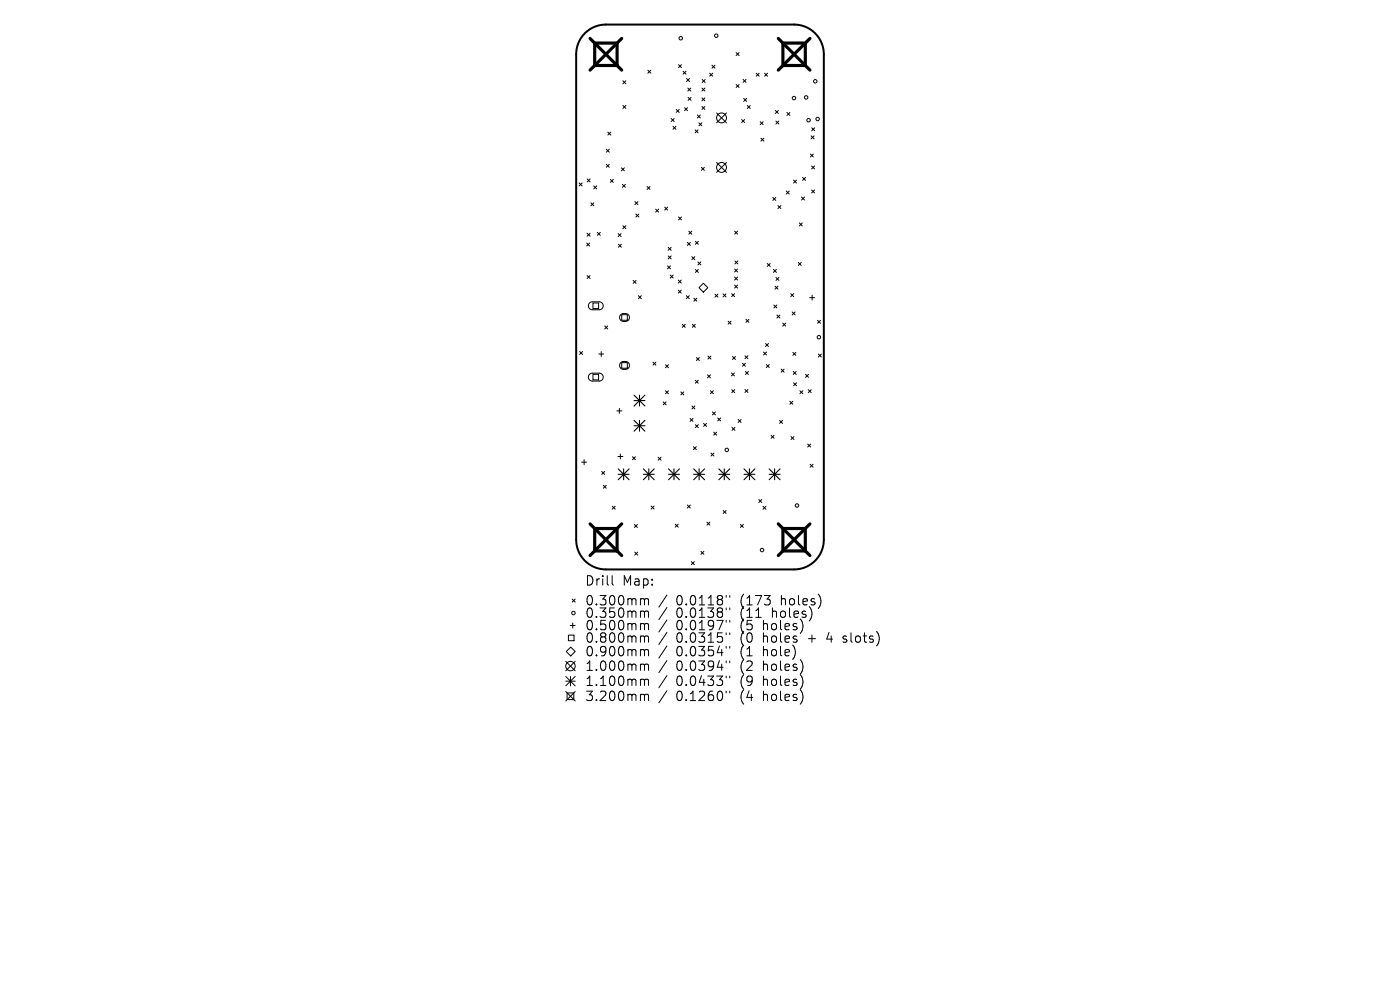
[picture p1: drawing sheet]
<svg xmlns="http://www.w3.org/2000/svg" width="297mm" height="210mm" viewBox="0 0 297 210" stroke-linecap="round" stroke-linejoin="round" font-family="sans-serif">
<defs><g id="words">
<g font-size="2.8">
<text x="124" y="124.5">Drill</text>
<text x="132" y="124.5">Map:</text>
<text x="124" y="128.7">0.300mm</text>
<text x="124" y="131.3">0.350mm</text>
<text x="143.5" y="128.7">0.0118&quot;</text>
<text x="143.5" y="131.3">0.0138&quot;</text>
<text x="157.2" y="128.7">(173</text>
<text x="157.2" y="131.3">(11</text>
<text x="164.1" y="131.3">holes)</text>
<text x="166" y="128.7">holes)</text>
<text x="124" y="134">0.500mm</text>
<text x="124" y="136.6">0.800mm</text>
<text x="143.5" y="134">0.0197&quot;</text>
<text x="143.5" y="136.6">0.0315&quot;</text>
<text x="157.2" y="134">(5</text>
<text x="157.2" y="136.6">(0</text>
<text x="162.2" y="134">holes)</text>
<text x="162.2" y="136.6">holes</text>
<text x="171.9" y="136.6">+</text>
<text x="176.1" y="136.6">4</text>
<text x="179.7" y="136.6">slots)</text>
<text x="124" y="139.5">0.900mm</text>
<text x="124" y="142.6">1.000mm</text>
<text x="143.5" y="139.5">0.0354&quot;</text>
<text x="143.5" y="142.6">0.0394&quot;</text>
<text x="157.2" y="139.5">(1</text>
<text x="157.2" y="142.6">(2</text>
<text x="162.2" y="139.5">hole)</text>
<text x="162.2" y="142.6">holes)</text>
<text x="124" y="145.8">1.100mm</text>
<text x="124" y="149">3.200mm</text>
<text x="143.5" y="145.8">0.0433&quot;</text>
<text x="143.5" y="149">0.1260&quot;</text>
<text x="157.2" y="145.8">(9</text>
<text x="157.2" y="149">(4</text>
<text x="162.2" y="145.8">holes)</text>
<text x="162.2" y="149">holes)</text>
</g>
</g></defs>
<path d="M124.1 7.1a6.3 6.3 0 0 1 4.4-1.9h40a6.3 6.3 0 0 1 6.3 6.3v103a6.3 6.3 0 0 1-6.3 6.3h-40a6.3 6.3 0 0 1-6.3-6.3v-103a6.3 6.3 0 0 1 1.9-4.4z" fill="none" stroke="#000" stroke-width=".42"/>
<g fill="none" stroke="#000" stroke-width=".21">
<path d="M132.1 17.1l.7 .7M132.8 17.1l-.7 .7M137.4 14.9l.7 .6M138.1 14.9l-.7 .6M143.9 13.7l.7 .7M144.6 13.7l-.7 .7M144.9 15.1l.6 .6M145.5 15.1l-.6 .6M145.7 16.7l.6 .6M145.9 18.7l.6 .6M146.3 16.7l-.6 .6M146.5 18.7l-.6 .6"/>
<path d="M148.9 18.7l.6 .6M149 16.9l.6 .6M149.5 18.7l-.6 .6M149.6 16.9l-.6 .6M150.6 15.5l.6 .7M151 13.8l.7 .7M151.2 15.5l-.6 .7M151.7 13.8l-.7 .7M156.2 11.2l.6 .6M156.2 17.9l.6 .7M156.8 11.2l-.6 .6M156.8 17.9l-.6 .7"/>
<path d="M157.6 16.8l.7 .7M158.3 16.8l-.7 .7M160.4 15.5l.6 .7M161 15.5l-.6 .7M162.2 15.5l.6 .7M162.8 15.5l-.6 .7M122.9 38.8l.6 .6M123.5 38.8l-.6 .6M124.6 38l.6 .6M125.2 38l-.6 .6M126 39.4l.6 .7M126.6 39.4l-.6 .7"/>
<path d="M128.6 31.7l.7 .6M128.6 34.9l.7 .6M128.9 28l.7 .7M129.3 31.7l-.7 .6M129.3 34.9l-.7 .6M129.5 38.1l.6 .6M129.6 28l-.7 .7M130.1 38.1l-.6 .6M131.8 35.6l.7 .6M132 39.1l.7 .6M132.1 22.4l.7 .6M132.5 35.6l-.7 .6"/>
<path d="M132.7 39.1l-.7 .6M132.8 22.4l-.7 .6M137.3 39.6l.6 .6M137.9 39.6l-.6 .6M142.4 25.1l.6 .7M142.8 26.8l.6 .6M143 25.1l-.6 .7M143.4 26.8l-.6 .6M143.5 23.2l.6 .7M144.1 23.2l-.6 .7M145.2 22.8l.7 .7M145.9 22.8l-.7 .7"/>
<path d="M146 20.7l.6 .6M146.6 20.7l-.6 .6M147.5 27.5l.6 .7M147.9 24.4l.7 .6M148.1 27.5l-.6 .7M148.3 26.1l.6 .6M148.6 24.4l-.7 .6M148.8 35.5l.6 .6M148.9 26.1l-.6 .6M148.9 20.8l.6 .6M148.9 22.6l.6 .6M149.4 35.5l-.6 .6"/>
<path d="M149.5 20.8l-.6 .6M149.5 22.6l-.6 .6M152 24l2.1 2.1M152 34.5l2.1 2.1M154.1 24l-2.1 2.1M154.1 34.5l-2.1 2.1M157.3 25.4l.7 .6M157.8 20.9l.6 .6M158 25.4l-.7 .6M158.4 20.9l-.6 .6M158.5 22.4l.7 .6M159.2 22.4l-.7 .6"/>
<path d="M161.3 25.8l.6 .6M161.4 29.3l.7 .6M161.9 25.8l-.6 .6M162.1 29.3l-.7 .6M164.5 23.4l.6 .7M164.6 25.7l.6 .6M165.1 23.4l-.6 .7M165.2 25.7l-.6 .6M166.9 23.9l.7 .6M167.6 23.9l-.7 .6M168.3 38.2l.7 .6M169 38.2l-.7 .6"/>
<path d="M170.3 37.6l.6 .7M170.9 37.6l-.6 .7M171.9 32.7l.6 .6M172.1 28.8l.6 .7M172.2 35.2l.6 .6M172.2 27.1l.6 .6M172.5 32.7l-.6 .6M172.7 28.8l-.6 .7M172.8 35.2l-.6 .6M172.8 27.1l-.6 .6M124.5 51.6l.6 .6M124.5 49.5l.7 .6"/>
<path d="M124.5 58.5l.7 .6M125.1 51.6l-.6 .6M125.2 49.5l-.7 .6M125.2 58.5l-.7 .6M125.3 43l.7 .7M126 43l-.7 .7M126.7 49.3l.7 .6M127.4 49.3l-.7 .6M131.1 49.6l.7 .6M131.2 51.8l.6 .6M131.8 49.6l-.7 .6M131.8 51.8l-.6 .6"/>
<path d="M132.1 47.9l.7 .6M132.8 47.9l-.7 .6M134.3 59.5l.6 .6M134.7 42.8l.6 .6M134.9 45.4l.6 .6M134.9 59.5l-.6 .6M135.3 42.8l-.6 .6M135.5 45.4l-.6 .6M139.1 44.4l.6 .6M139.7 44.4l-.6 .6M141 43.9l.6 .7M141.6 56.4l.6 .6"/>
<path d="M141.6 43.9l-.6 .7M141.8 52.5l.6 .6M141.8 54.3l.6 .6M142.2 58.3l.6 .7M142.2 56.4l-.6 .6M142.4 52.5l-.6 .6M142.4 54.3l-.6 .6M142.8 58.3l-.6 .7M143.9 59.4l.6 .6M143.9 46l.7 .6M144.5 59.4l-.6 .6M144.6 46l-.7 .6"/>
<path d="M145.8 51.4l.7 .6M146.1 49l.7 .7M146.5 51.4l-.7 .6M146.8 49l-.7 .7M146.8 54.4l.6 .7M147.4 54.4l-.6 .7M147.5 51.2l.7 .6M147.5 57.2l.7 .6M148.1 55.6l.6 .6M148.2 51.2l-.7 .6M148.2 57.2l-.7 .6M148.7 55.6l-.6 .6"/>
<path d="M155.8 58.8l.7 .6M155.8 49l.7 .7M155.8 57.1l.7 .6M155.9 55.4l.6 .6M156.5 49l-.7 .7M156.5 57.1l-.7 .6M156.5 58.8l-.7 .6M156.5 55.4l-.6 .6M162.8 55.9l.6 .6M163.4 55.9l-.6 .6M163.9 41.9l.7 .6M164.1 57.2l.6 .6"/>
<path d="M164.6 41.9l-.7 .6M164.6 58.9l.6 .6M164.7 57.2l-.6 .6M165 43.6l.7 .6M165.2 58.9l-.6 .6M165.7 43.6l-.7 .6M166.8 40.5l.6 .7M167.4 40.5l-.6 .7M169.4 55.7l.6 .6M169.6 47.3l.6 .6M170 55.7l-.6 .6M170 41.8l.7 .6"/>
<path d="M170.2 47.3l-.6 .6M170.7 41.8l-.7 .6M172.2 40.3l.6 .6M172.8 40.3l-.6 .6M123 74.6l.6 .6M123.6 74.6l-.6 .6M125.1 64.3l.5-.3h1.5a.84 .84 0 0 1 .9 .9 .84 .84 0 0 1-.9 .8h-1.4a.84 .84 0 0 1-.8-.5 .84 .84 0 0 1 .2-.9zM125.1 79.4l.5-.2h1.5a.84 .84 0 0 1 .9 .8 .84 .84 0 0 1-.9 .8h-1.4a.84 .84 0 0 1-.8-.5 .84 .84 0 0 1 .2-.9zM125.8 64.3h1.2v1.2h-1.2zM125.8 79.4h1.2v1.2h-1.2zM127 75.1h1.1M127.6 74.6v1"/>
<path d="M128.3 69.2l.6 .6M128.9 69.2l-.6 .6M131.7 66.8l.4-.3h.6a.84 .84 0 0 1 .8 .8 .84 .84 0 0 1-.8 .9h-.4a.84 .84 0 0 1-.8-.5 .84 .84 0 0 1 .2-.9zM131.7 76.9l.4-.2h.6a.84 .84 0 0 1 .8 .8 .84 .84 0 0 1-.8 .9h-.4a.84 .84 0 0 1-.8-.6 .84 .84 0 0 1 .2-.9zM131.9 66.8h1.2v1.1h-1.2zM131.9 76.9h1.2v1.2h-1.2zM135.4 62.7l.7 .7M136.1 62.7l-.7 .7M138.5 76.8l.6 .7M139.1 76.8l-.6 .7M141.2 77.4l.6 .6M141.8 77.4l-.6 .6"/>
<path d="M143.9 61.5l.6 .7M144.5 61.5l-.6 .7M144.7 68.8l.7 .6M145.4 68.8l-.7 .6M145.6 62.7l.6 .7M146.2 62.7l-.6 .7M146.9 68.8l.6 .6M147.2 63.3l.6 .6M147.5 68.8l-.6 .6M147.7 75.9l.7 .6M147.8 63.3l-.6 .6M148.3 61l.9-.9 1 .9-1 1z"/>
<path d="M148.4 75.9l-.7 .6M150.1 79.5l.6 .6M150.2 75.5l.6 .7M150.7 79.5l-.6 .6M150.8 75.5l-.6 .7M151.7 62.4l.6 .6M152.3 62.4l-.6 .6M153.4 62.3l.6 .7M154 62.3l-.6 .7M154.5 68.1l.6 .7M155.1 68.1l-.6 .7M155.2 79.1l.6 .6"/>
<path d="M155.2 62.3l.6 .6M155.4 75.6l.6 .7M155.8 79.1l-.6 .6M155.8 62.3l-.6 .6M155.8 60.5l.7 .6M156 75.6l-.6 .7M156.5 60.5l-.7 .6M157.5 77.1l.6 .6M158 75.5l.7 .6M158.1 77.1l-.6 .6M158.1 78.8l.7 .6M158.2 67.7l.7 .7"/>
<path d="M158.7 75.5l-.7 .6M158.8 78.8l-.7 .6M158.9 67.7l-.7 .7M162 74.7l.6 .6M162.4 72.9l.6 .6M162.6 77.3l.6 .7M162.6 74.7l-.6 .6M163 72.9l-.6 .6M163.2 77.3l-.6 .7M164.2 64.7l.6 .6M164.4 60.7l.6 .6M164.8 64.7l-.6 .6"/>
<path d="M164.8 66.8l.6 .7M165 60.7l-.6 .6M165.4 66.8l-.6 .7M165.7 78.3l.6 .6M166.1 68.5l.6 .7M166.3 78.3l-.6 .6M166.7 68.5l-.6 .7M167.7 62.3l.7 .6M168.1 66.2l.6 .6M168.2 74.8l.6 .6M168.3 78.8l.6 .6M168.4 62.3l-.7 .6"/>
<path d="M168.7 66.2l-.6 .6M168.8 74.8l-.6 .6M168.9 78.8l-.6 .6M170.9 79.4l.6 .6M171.5 79.4l-.6 .6M171.8 63.1h1M172.3 62.6v1.1M173.4 68l.7 .6M173.6 75.1l.6 .6M174.1 68l-.7 .6M174.2 75.1l-.6 .6M123.4 98h1"/>
<path d="M123.9 97.5v1.1M130.9 87.2h1M131.1 96.8h1M131.4 86.6v1.1M131.6 96.3v1.1M134.2 96.9l.6 .6M134.8 96.9l-.6 .6M139.6 97l.7 .6M140.3 97l-.7 .6M140.7 85.2l.6 .7M141.2 82.9l.6 .6M141.3 85.2l-.6 .7"/>
<path d="M141.8 82.9l-.6 .6M144.4 83.1l.7 .7M145.1 83.1l-.7 .7M146.4 88.8l.6 .6M146.8 86.1l.6 .6M147 88.8l-.6 .6M147.1 94.7l.6 .7M147.4 86.1l-.6 .6M147.5 80.7l.6 .6M147.5 90.1l.6 .6M147.7 94.7l-.6 .7M148.1 80.7l-.6 .6"/>
<path d="M148.1 90.1l-.6 .6M149.3 89.8l.6 .6M149.9 89.8l-.6 .6M150.7 82.9l.6 .6M150.8 96.1l.7 .6M151.1 87.4l.7 .6M151.3 82.9l-.6 .6M151.4 91.7l.6 .6M151.5 96.1l-.7 .6M151.8 87.4l-.7 .6M152 91.7l-.6 .6M152.3 88.7l.6 .6"/>
<path d="M152.9 88.7l-.6 .6M155.2 82.7l.7 .6M155.3 90.7l.6 .6M155.9 82.7l-.7 .6M155.9 90.7l-.6 .6M156.6 89l.6 .6M157.2 89l-.6 .6M158 82.6l.7 .7M158.7 82.6l-.7 .7M163.6 92.3l.6 .7M164.2 92.3l-.6 .7M165.4 89.2l.6 .6"/>
<path d="M166 89.2l-.6 .6M167.6 85.1l.6 .7M167.8 92.6l.6 .6M168.2 85.1l-.6 .7M168.4 81.2l.6 .6M168.4 92.6l-.6 .6M169 81.2l-.6 .6M169.7 82.9l.6 .6M170.3 82.9l-.6 .6M171.3 94.2l.7 .6M171.5 82.7l.6 .6M171.9 98.5l.6 .6"/>
<path d="M172 94.2l-.7 .6M172.1 82.7l-.6 .6M172.5 98.5l-.6 .6M127.6 100l.7 .6M128 102.9l.6 .7M128.3 100l-.7 .6M128.6 102.9l-.6 .7M129.9 107.4l.6 .6M130.5 107.4l-.6 .6M134.6 111.3l.6 .6M134.7 117.1l.6 .6M135.2 111.3l-.6 .6"/>
<path d="M135.3 117.1l-.6 .6M138.1 107.3l.7 .7M138.8 107.3l-.7 .7M143.2 111.2l.7 .6M143.9 111.2l-.7 .6M145.8 107.1l.6 .7M146.4 107.1l-.6 .7M146.7 119.1l.6 .7M147.3 119.1l-.6 .7M148.7 117l.6 .6M149.3 117l-.6 .6M150 110.8l.6 .6"/>
<path d="M150.6 110.8l-.6 .6M153.4 108.3l.6 .6M154 108.3l-.6 .6M157.1 111.2l.6 .7M157.7 111.2l-.6 .7M161 106l.6 .6M161.6 106l-.6 .6M161.9 107.4l.6 .6M162.5 107.4l-.6 .6M120.1 138.2l1-.9 .9 .9-.9 1zM120.6 134.7h1.2v1.2h-1.2zM121 132.7h1"/>
<path d="M121.4 127.1l.6 .6M121.5 132.2v1M122 127.1l-.6 .6M129.9 122.1v1.7l.3 .3M136.2 127l.4 .1 .1 .2M136.2 129.6h.2l.3 .3M136.2 132.3h.2l.3 .3M136.2 134.9h.2l.3 .3M136.2 137.8h.2l.3 .3M136.7 127.3l.3-.3 .5 .1 .1 1.2M136.7 127.3v1M136.7 129.9v1.1"/>
<path d="M136.7 132.6v1M136.7 135.2v1M136.7 138.1v1M136.7 129.9l.3-.3 .5 .1 .1 1.3M136.7 132.6l.3-.3 .5 .1 .1 1.2M136.7 135.2l.3-.3 .5 .1 .1 1.2M136.7 138.1l.3-.3 .5 .1 .1 1.2M141.5 126.2l-1.7 2.6M141.5 128.9l-1.7 2.5M141.5 131.5l-1.7 2.6M141.5 134.1l-1.7 2.6M141.5 137l-1.7 2.6"/>
<path d="M154.1 126.3v.4M154.1 129v.3M154.1 131.6v.4M154.1 134.2v.4M154.1 137.1v.4M154.8 126.3v.4M154.8 129v.3M154.8 131.6v.4M154.8 134.2v.4M154.8 137.1v.4M178.8 136.1l.2 .1M178.9 135v.5"/>
<path d="M120 140.3l2 2M120 143.5l2 2M120 144.5h2M120 146.7l2 2M120.3 147h1.4v1.4h-1.4zM121 143.5v2M122 140.3l-2 2M122 143.5l-2 2M122 146.7l-2 2M136.2 140.9l.4 .1 .1 .2M136.2 144.1l.4 .1 .1 .2M136.2 147.3l.4 .1 .1 .2"/>
<path d="M136.7 141.2v1M136.7 144.4v1M136.7 147.6v1M136.7 141.2l.3-.3 .5 .1 .1 1.2M136.7 144.4l.3-.3 .5 .1 .1 1.2M136.7 147.6l.3-.3 .5 .1 .1 1.2M141.5 140.1l-1.7 2.6M141.5 143.3l-1.7 2.6M141.5 146.5l-1.7 2.6M154.1 140.2v.4M154.1 143.4v.4M154.1 146.6v.4"/>
<path d="M154.8 140.2v.4M154.8 143.4v.4M154.8 146.6v.4"/>
<circle cx="144.4" cy="8.1" r=".37"/>
<circle cx="151.9" cy="7.6" r=".37"/>
<circle cx="172.9" cy="17.2" r=".37"/>
<circle cx="153.1" cy="25" r="1.05"/>
<circle cx="153.1" cy="35.5" r="1.05"/>
<circle cx="168.4" cy="20.8" r=".37"/>
<circle cx="171" cy="20.7" r=".37"/>
<circle cx="171.5" cy="25.5" r=".37"/>
<circle cx="173.5" cy="25.2" r=".37"/>
<circle cx="173.7" cy="71.5" r=".37"/>
<circle cx="154.2" cy="95.4" r=".37"/>
<circle cx="161.7" cy="116.7" r=".37"/>
<circle cx="169.1" cy="107.2" r=".37"/>
<circle cx="121.7" cy="130" r=".37"/>
<circle cx="121" cy="141.3" r="1"/>
</g>
<g fill="none" stroke="#000" stroke-width=".23">
<path d="M131.1 99.5l2.4 2.3M132.3 99.5v2.3M133.5 99.5l-2.4 2.3M134.5 83.8l2.3 2.3M134.5 85h2.3M134.5 89.2l2.3 2.3M134.5 90.3h2.3M135.7 83.8v2.3M135.7 89.2v2.3M136.5 99.5l2.3 2.3M136.8 83.8l-2.3 2.3M136.8 89.2l-2.3 2.3"/>
<path d="M137.6 99.5v2.3M138.8 99.5l-2.3 2.3M141.8 99.5l2.3 2.3M143 99.5v2.3M144.1 99.5l-2.3 2.3M147.2 99.5l2.3 2.3M148.3 99.5v2.3M149.5 99.5l-2.3 2.3M152.5 99.5l2.3 2.3M153.7 99.5v2.3M154.8 99.5l-2.3 2.3M157.8 99.5l2.3 2.3"/>
<path d="M159 99.5v2.3M160.1 99.5l-2.3 2.3M163.2 99.5l2.3 2.3M164.3 99.5v2.3M165.5 99.5l-2.3 2.3M131.1 100.6h2.4M136.5 100.6h2.3M141.8 100.6h2.3M147.2 100.6h2.3M152.5 100.6h2.3M157.8 100.6h2.3M163.2 100.6h2.3"/>
</g>
<path d="M125.2 8.2l6.7 6.7M126.2 9.1h4.7v4.8h-4.7zM131.9 8.2l-6.7 6.7M165.1 8.2l6.7 6.7M166.1 9.1h4.7v4.8h-4.7zM171.8 8.2l-6.7 6.7M125.2 111.1l6.7 6.8M126.2 112.1h4.7v4.8h-4.7zM131.9 111.1l-6.7 6.8M165.1 111.1l6.7 6.8M166.1 112.1h4.7v4.8h-4.7zM171.8 111.1l-6.7 6.8" fill="none" stroke="#000" stroke-width=".67"/>
<use href="#words"/>
</svg>
